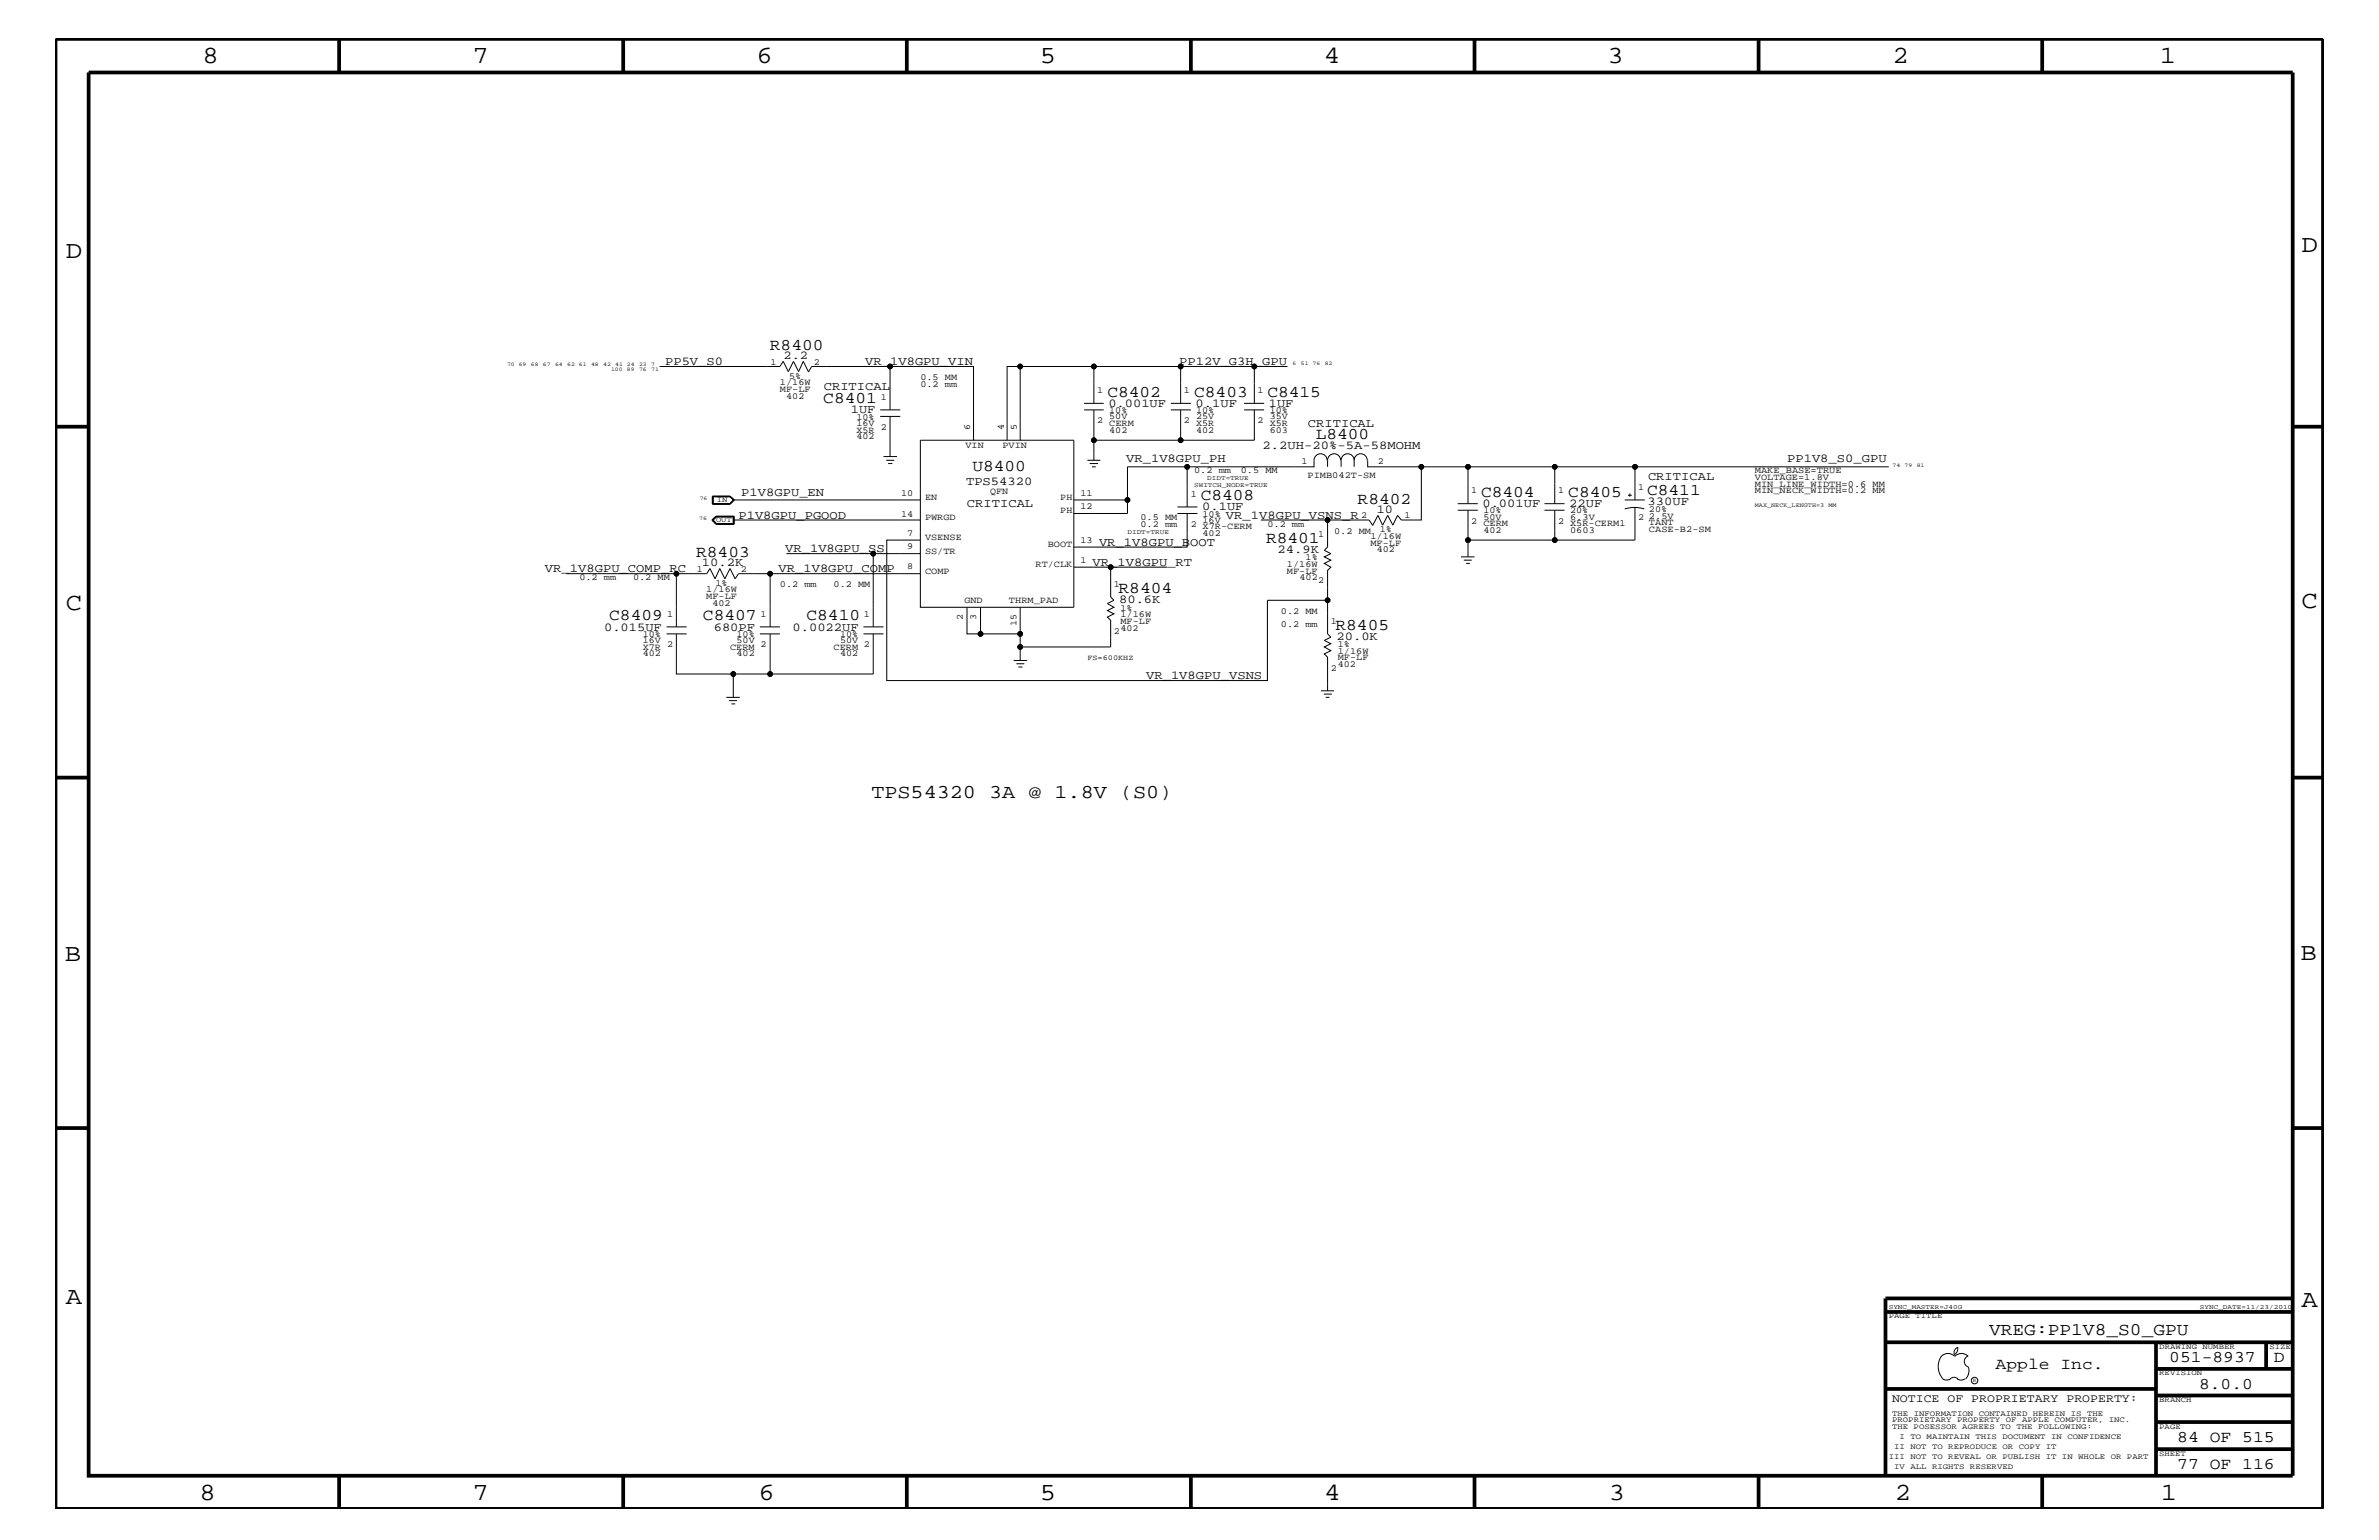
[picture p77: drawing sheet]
<svg xmlns="http://www.w3.org/2000/svg" width="432mm" height="279mm" viewBox="0 0 432 279" stroke-linecap="round" stroke-linejoin="round" font-family="sans-serif">
<defs><g id="words">
<g font-size="4.5">
<text x="36.7" y="11.5">8</text>
<text x="85.8" y="11.5">7</text>
<text x="137.3" y="11.5">6</text>
<text x="188.7" y="11.5">5</text>
<text x="240.3" y="11.5">4</text>
<text x="291.8" y="11.5">3</text>
<text x="343.5" y="11.5">2</text>
<text x="392" y="11.5">1</text>
<text x="11.9" y="46.8">D</text>
<text x="417.7" y="45.7">D</text>
<text x="11.9" y="110.6">C</text>
<text x="417.7" y="110.3">C</text>
<text x="11.8" y="174.3">B</text>
<text x="417.6" y="174.2">B</text>
<text x="11.9" y="236.7">A</text>
<text x="417.7" y="237.1">A</text>
<text x="36.2" y="272.1">8</text>
<text x="85.8" y="272.1">7</text>
<text x="137.7" y="272.1">6</text>
<text x="188.7" y="272.1">5</text>
<text x="240.4" y="272.1">4</text>
<text x="292" y="272.1">3</text>
<text x="343.9" y="272.1">2</text>
<text x="392.2" y="272.1">1</text>
</g>
<text font-size="3.6" x="158.2" y="144.8">TPS54320 3A @ 1.8V (S0)</text>
<text font-size="3.2" x="361" y="242.3">VREG:PP1V8_S0_GPU</text>
<g font-size="3">
<text x="139.7" y="63.4">R8400</text>
<text x="201" y="72">C8402</text>
<text x="216.7" y="72">C8403</text>
<text x="230" y="72">C8415</text>
<text x="149.4" y="73.2">C8401</text>
<text x="238.8" y="79.7">L8400</text>
<text x="176.5" y="85.5">U8400</text>
<text x="299" y="89.9">C8411</text>
<text x="217.9" y="90.7">C8408</text>
<text x="246.4" y="91.4">R8402</text>
<text x="268.8" y="90.1">C8404</text>
<text x="284.6" y="90.1">C8405</text>
<text x="126.4" y="101">R8403</text>
<text x="229.8" y="98.5">R8401</text>
<text x="203" y="107.6">R8404</text>
<text x="110.6" y="112.6">C8409</text>
<text x="127.6" y="112.6">C8407</text>
<text x="146.4" y="112.6">C8410</text>
<text x="242.4" y="114.2">R8405</text>
<text x="362.2" y="248.4">Apple Inc.</text>
<text x="393.7" y="247.1">051-8937</text>
<text x="399.2" y="252">8.0.0</text>
<text x="412.7" y="247.1">D</text>
<text x="395.2" y="261.6">84 OF 515</text>
<text x="395.2" y="266.6">77 OF 116</text>
</g>
<g font-size="2.2">
<text x="142.2" y="65.1">2.2</text>
<text x="120.7" y="66.2">PP5V_S0</text>
<text x="149.5" y="70.7">CRITICAL</text>
<text x="157.1" y="66.2">VR_1V8GPU_VIN</text>
<text x="214" y="66.2">PP12V_G3H_GPU</text>
<text x="154.4" y="75">1UF</text>
<text x="201.2" y="73.8">0.001UF</text>
<text x="217" y="73.8">0.1UF</text>
<text x="230.3" y="73.8">1UF</text>
<text x="237.4" y="77.4">CRITICAL</text>
<text x="204.4" y="83.8">VR_1V8GPU_PH</text>
<text x="229.2" y="81.4">2.2UH-20%-5A-58MOHM</text>
<text x="324.4" y="83.8">PP1V8_S0_GPU</text>
<text x="134.5" y="89.9">P1V8GPU_EN</text>
<text x="175.3" y="87.9">TPS54320</text>
<text x="299.1" y="87.1">CRITICAL</text>
<text x="134" y="94.2">P1V8GPU_PGOOD</text>
<text x="175.5" y="92">CRITICAL</text>
<text x="218.2" y="92.6">0.1UF</text>
<text x="222.5" y="94.2">VR_1V8GPU_VSNS_R</text>
<text x="249.9" y="93.1">10</text>
<text x="269.1" y="92">0.001UF</text>
<text x="284.8" y="92">22UF</text>
<text x="299" y="91.6">330UF</text>
<text x="142.5" y="100.2">VR_1V8GPU_SS</text>
<text x="199.5" y="99">VR_1V8GPU_BOOT</text>
<text x="231.9" y="100.4">24.9K</text>
<text x="98.9" y="103.8">VR_1V8GPU_COMP_RC</text>
<text x="127.4" y="102.7">10.2K</text>
<text x="141.3" y="103.8">VR_1V8GPU_COMP</text>
<text x="198.3" y="102.6">VR_1V8GPU_RT</text>
<text x="203.1" y="109.4">80.6K</text>
<text x="109.6" y="114.4">0.015UF</text>
<text x="129.5" y="114.4">680PF</text>
<text x="143.8" y="114.4">0.0022UF</text>
<text x="242.6" y="116.1">20.0K</text>
<text x="208" y="123.2">VR_1V8GPU_VSNS</text>
</g>
<text font-size="2.1" x="343.4" y="254.4">NOTICE OF PROPRIETARY PROPERTY:</text>
<g font-size="1.7">
<text x="139.9" y="66.2">1</text>
<text x="141.6" y="69.9">1/16W</text>
<text x="141.6" y="71.1">MF-LF</text>
<text x="143.3" y="68.7">5%</text>
<text x="147.7" y="66.2">2</text>
<text x="167" y="70.1">0.2 mm</text>
<text x="167" y="68.9">0.5 MM</text>
<text x="199.1" y="71.3">1</text>
<text x="214.9" y="71.3">1</text>
<text x="228.3" y="71.3">1</text>
<text x="142.7" y="72.3">402</text>
<text x="155.4" y="77.3">16V</text>
<text x="155.4" y="76.2">10%</text>
<text x="159.9" y="72.6">1</text>
<text x="199.1" y="76.8">2</text>
<text x="201.3" y="76.1">50V</text>
<text x="201.3" y="77.3">CERM</text>
<text x="201.3" y="75">10%</text>
<text x="214.9" y="76.8">2</text>
<text x="217.1" y="76.1">25V</text>
<text x="217.1" y="77.3">X5R</text>
<text x="217.1" y="75">10%</text>
<text x="228.3" y="76.8">2</text>
<text x="230.5" y="75">10%</text>
<text x="230.5" y="76.1">35V</text>
<text x="230.5" y="77.3">X5R</text>
<text x="155.4" y="79.7">402</text>
<text x="155.4" y="78.5">X5R</text>
<text x="159.9" y="78">2</text>
<text x="175.3" y="81.3">VIN</text>
<text x="176.1" y="78" transform="rotate(-90 176.1 78)">6</text>
<text x="181.9" y="81.3">PVIN</text>
<text x="182.2" y="78" transform="rotate(-90 182.2 78)">4</text>
<text x="184.6" y="78" transform="rotate(-90 184.6 78)">5</text>
<text x="201.3" y="78.5">402</text>
<text x="217.1" y="78.5">402</text>
<text x="230.5" y="78.5">603</text>
<text x="179.7" y="89.7">QFN</text>
<text x="216.7" y="85.9">0.2 mm</text>
<text x="225.2" y="85.9">0.5 MM</text>
<text x="236.2" y="84.1">1</text>
<text x="237.3" y="86.6">PIMB042T-SM</text>
<text x="250.1" y="84.1">2</text>
<text x="267" y="89.5">1</text>
<text x="282.8" y="89.5">1</text>
<text x="297.3" y="88.9">1</text>
<text x="318.5" y="89.5">MIN_NECK_WIDTH=0.2 MM</text>
<text x="318.5" y="88.3">MIN_LINE_WIDTH=0.6 MM</text>
<text x="318.5" y="85.9">MAKE_BASE=TRUE</text>
<text x="318.5" y="87.1">VOLTAGE=1.8V</text>
<text x="163.6" y="90">10</text>
<text x="163.6" y="93.8">14</text>
<text x="167.9" y="94.3">PWRGD</text>
<text x="167.9" y="90.7">EN</text>
<text x="192.4" y="93.2">PH</text>
<text x="192.4" y="90.7">PH</text>
<text x="196.1" y="90">11</text>
<text x="196.1" y="92.4">12</text>
<text x="207" y="95.6">0.2 mm</text>
<text x="207" y="94.3">0.5 MM</text>
<text x="216.2" y="90.1">1</text>
<text x="216.2" y="95.6">2</text>
<text x="218.3" y="94.9">16V</text>
<text x="218.3" y="93.8">10%</text>
<text x="230" y="95.6">0.2 mm</text>
<text x="247.1" y="94">2</text>
<text x="254.9" y="94">1</text>
<text x="267" y="95">2</text>
<text x="269.2" y="94.3">50V</text>
<text x="269.2" y="95.4">CERM</text>
<text x="269.2" y="93.2">10%</text>
<text x="282.8" y="95">2</text>
<text x="285" y="93.2">20%</text>
<text x="285" y="95.4">X5R-CERM1</text>
<text x="285" y="94.3">6.3V</text>
<text x="297.3" y="94.3">2</text>
<text x="299.3" y="92.9">20%</text>
<text x="299.3" y="94.2">2.5V</text>
<text x="299.3" y="95.2">TANT</text>
<text x="164.7" y="99.7">9</text>
<text x="164.7" y="97.3">7</text>
<text x="167.9" y="98">VSENSE</text>
<text x="167.9" y="100.4">SS/TR</text>
<text x="190.2" y="99.3">BOOT</text>
<text x="196.1" y="98.5">13</text>
<text x="218.3" y="96">X7R-CERM</text>
<text x="218.3" y="97.3">402</text>
<text x="237" y="101.6">1%</text>
<text x="239.3" y="97.4">1</text>
<text x="242.1" y="96.8">0.2 MM</text>
<text x="248.8" y="97.7">1/16W</text>
<text x="248.8" y="99">MF-LF</text>
<text x="249.9" y="100.2">402</text>
<text x="250.4" y="96.5">1%</text>
<text x="269.2" y="96.7">402</text>
<text x="285" y="96.7">0603</text>
<text x="299.3" y="96.5">CASE-B2-SM</text>
<text x="105.2" y="105.3">0.2 mm</text>
<text x="114.9" y="105.3">0.2 MM</text>
<text x="126.5" y="103.7">1</text>
<text x="128.2" y="107.5">1/16W</text>
<text x="129.9" y="106.3">1%</text>
<text x="134.5" y="103.7">2</text>
<text x="141.6" y="106.5">0.2 mm</text>
<text x="151.3" y="106.5">0.2 MM</text>
<text x="164.7" y="103.3">8</text>
<text x="167.9" y="104.1">COMP</text>
<text x="188" y="102.9">RT/CLK</text>
<text x="196.1" y="102.1">1</text>
<text x="202.2" y="106.5">1</text>
<text x="233.6" y="102.9">1/16W</text>
<text x="233.6" y="104.1">MF-LF</text>
<text x="235.9" y="105.3">402</text>
<text x="239.3" y="105.9">2</text>
<text x="121.1" y="112">1</text>
<text x="128.2" y="108.7">MF-LF</text>
<text x="129.3" y="109.9">402</text>
<text x="138" y="112">1</text>
<text x="156.8" y="112">1</text>
<text x="174.8" y="112.5" transform="rotate(-90 174.8 112.5)">2</text>
<text x="175" y="109.3">GND</text>
<text x="177.2" y="112.5" transform="rotate(-90 177.2 112.5)">3</text>
<text x="183.1" y="109.3">THRM_PAD</text>
<text x="184.5" y="113.6" transform="rotate(-90 184.5 113.6)">15</text>
<text x="203.4" y="112">1/16W</text>
<text x="203.4" y="110.8">1%</text>
<text x="203.4" y="113.1">MF-LF</text>
<text x="232.5" y="113.7">0.2 mm</text>
<text x="232.5" y="111.4">0.2 MM</text>
<text x="241.6" y="113.1">1</text>
<text x="116.7" y="116.7">16V</text>
<text x="116.7" y="117.9">X7R</text>
<text x="116.7" y="119.1">402</text>
<text x="116.7" y="115.6">10%</text>
<text x="121.1" y="117.4">2</text>
<text x="132.5" y="117.9">CERM</text>
<text x="133.7" y="116.7">50V</text>
<text x="133.7" y="119.1">402</text>
<text x="133.7" y="115.6">10%</text>
<text x="138" y="117.4">2</text>
<text x="151.3" y="117.9">CERM</text>
<text x="152.5" y="116.7">50V</text>
<text x="152.5" y="119.1">402</text>
<text x="152.5" y="115.6">10%</text>
<text x="156.8" y="117.4">2</text>
<text x="202.2" y="115">2</text>
<text x="203.4" y="114.4">402</text>
<text x="242.8" y="118.6">1/16W</text>
<text x="242.8" y="117.4">1%</text>
<text x="242.8" y="119.8">MF-LF</text>
<text x="241.6" y="121.7">2</text>
<text x="242.8" y="121">402</text>
</g>
<g font-size="1.4">
<text x="130" y="94.8">OUT</text>
<text x="130.1" y="91.1">IN</text>
<text x="197.4" y="119.8">FS=600KHZ</text>
<text x="342.8" y="239.2">PAGE TITLE</text>
<text x="391.9" y="244.7">DRAWING NUMBER</text>
<text x="411.9" y="244.7">SIZE</text>
<text x="391.9" y="249.5">REVISION</text>
<text x="343.4" y="256.8">THE INFORMATION CONTAINED HEREIN IS THE</text>
<text x="391.9" y="254.4">BRANCH</text>
<text x="343.4" y="259.3">THE POSESSOR AGREES TO THE FOLLOWING:</text>
<text x="343.4" y="258">PROPRIETARY PROPERTY OF APPLE COMPUTER, INC.</text>
<text x="343.8" y="262.9">II NOT TO REPRODUCE OR COPY IT</text>
<text x="344.8" y="261.1">I TO MAINTAIN THIS DOCUMENT IN CONFIDENCE</text>
<text x="391.9" y="259.3">PAGE</text>
<text x="342.8" y="264.7">III NOT TO REVEAL OR PUBLISH IT IN WHOLE OR PART</text>
<text x="343.8" y="266.6">IV ALL RIGHTS RESERVED</text>
<text x="391.9" y="264.1">SHEET</text>
</g>
<g font-size="1.2">
<text x="216.7" y="88.3">SWITCH_NODE=TRUE</text>
<text x="219.1" y="87.1">DIDT=TRUE</text>
<text x="204.6" y="96.8">DIDT=TRUE</text>
<text x="342.8" y="237.4">SYNC_MASTER=J40G</text>
<text x="399.3" y="237.4">SYNC_DATE=11/23/2010</text>
</g>
<text font-size="1.1" x="318.5" y="92">MAX_NECK_LENGTH=3 MM</text>
<g font-size="1">
<text x="92" y="66.5">70 69</text>
<text x="96.4" y="66.5">68</text>
<text x="98.6" y="66.5">67</text>
<text x="100.8" y="66.5">64</text>
<text x="103" y="66.5">62 61</text>
<text x="107.3" y="66.5">48</text>
<text x="109.5" y="66.5">42</text>
<text x="110.9" y="67.3">100</text>
<text x="111.7" y="66.5">41 24</text>
<text x="113.8" y="67.3">89</text>
<text x="116" y="66.5">23</text>
<text x="116" y="67.3">76</text>
<text x="118.2" y="67.3">71</text>
<text x="118.2" y="66.5">7</text>
<text x="234.6" y="66.2">6</text>
<text x="236.1" y="66.2">51 76</text>
<text x="240.5" y="66.2">82</text>
<text x="343.5" y="84.7">74</text>
<text x="345.7" y="84.7">79</text>
<text x="347.9" y="84.7">81</text>
<text x="126.9" y="94.3">76</text>
<text x="127" y="90.7">76</text>
<text x="358.1" y="250.7">R</text>
</g>
</g></defs>
<g fill="none" stroke="#000" stroke-width=".18">
<path d="M119.7 66.5h21.9l.6-.9 .9 1.8 .9-1.8 .9 1.8 .9-1.8 .9 1.8M159.8 75.6h3.6M159.8 74.4h3.6M161.5 66.5h15.2v13.4M161.5 66.5v7.9M161.5 75.6v7.2M161.5 66.5h-14.2l-.6 1M167 79.9h27.9v30.3h-27.9zM182.8 79.9v-13.4h2.4v13.4M185.2 66.5h13.3M196.8 74.4h3.5M196.8 73.2h3.5"/>
<path d="M198.5 74.4v9.1M212.5 74.4h3.7M212.5 73.2h3.7M214.3 66.5h-15.8v6.7M214.3 74.4v5.5M225.8 74.4h3.6M225.8 73.2h3.6M227.7 66.5h-13.4v6.7M227.7 74.4v5.5h-29.2M233.7 66.5h-6v6.7M129.3 90h3.2l.8 .7-.8 .8h-3.2zM129.4 91.4h3.1"/>
<path d="M129.4 90v1.5M129.4 90.1h3.1M129.5 90.1v1.3M130 93.7h3.3v1.4h-3.3M130 93.7l-.8 .6 .8 .8M130 93.7l-.7 .6 .7 .8M130 93.8h3.1v1.2h-3.1M130 93.8l-.6 .5 .6 .7M130 93.8l-.5 .5 .5 .7M132.5 90.1l.7 .6-.7 .7M132.5 90.1l.6 .6M133.1 90.7l-.6 .7"/>
<path d="M133.1 90.7h33.9M133.1 94.3h33.9M133.2 93.7v1.4M160.4 82.8h2.4M160.9 83.5h1.4M161.2 84.1h.8M194.9 90.7h9.7v2.5h-9.7M197.4 83.5h2.3M197.8 84.1h1.5M198.2 84.7h.7M204.6 90.7v-6h10.9v7.3M213.7 93.2h3.6"/>
<path d="M213.7 92h3.6M215.5 93.2v6.1h-20.6M228.9 94.3h12.1M240.9 83.5a1.19 1.19 0 0 0-1.2-1.2 1.19 1.19 0 0 0-1.2 1.2v1.2h-23M243.3 83.5a1.19 1.19 0 0 0-1.2-1.2 1.19 1.19 0 0 0-1.1 1.2v1.2M245.8 83.5a1.19 1.19 0 0 0-1.2-1.2 1.19 1.19 0 0 0-1.2 1.2v1.2M245.8 83.5a1.19 1.19 0 0 1 1.2-1.2 1.19 1.19 0 0 1 1.2 1.2M245.8 83.5v1.2M248.2 83.5v1.2h9.8v9.6h-3.7l-.6-.8-.9 1.8-.9-1.8-.9 1.8-.9-1.8-.9 1.8M249.2 95.4l-.7-1.1h-7.5v5l-.6 .6 1.2 .5-1.2 .6 1.2 .6-1.2 .6 1.2 .7-.6 .6v5.4h-11v14.6h-69v-25.5h6M258 84.7h8.4v6.7M264.6 91.4h3.6"/>
<path d="M264.6 92.6h3.6M266.4 92.6v5.4h15.8M266.4 84.7h15.8v6.7M266.4 98v3M280.3 91.4h3.7M280.3 92.6h3.7M282.2 84.7h14.6v6M294.9 92.3a5.8 5.8 0 0 1 3.6 0M294.9 90.7h3.6M295.5 89.9h.7M295.8 89.5v.6M296.8 92v6h-14.6v-5.4"/>
<path d="M296.8 84.7h46M102.8 104.1h20M121 115h3.6M121 113.7h3.6M122.8 115v7.3h17M122.8 113.7v-9.6h5.5l.6-.9 .9 1.8 .8-1.8 1 1.8 .9-1.8 .9 1.8 .6-.9h5.8v9.6M137.9 115h3.7M137.9 113.7h3.7M139.8 115v7.3h18.7v-7.3M139.8 104.1h27.2M142.7 100.4h24.3M156.7 115h3.7"/>
<path d="M156.7 113.7h3.7M158.5 100.4v13.3M175.5 110.2v4.8h2.5v-4.8M184 119.8h2.4M185.2 110.2v4.8h-7.2M185.2 117.4v2.4M194.9 102.9h16.9M201.6 102.9v5.4l.6 .6-1.2 .6 1.2 .7-1.2 .6 1.2 .6-1.2 .6 .6 .6v4.8h-16.4v-2.4M241 108.9v6.1l.6 .6-1.2 .6 1.2 .6-1.2 .6 1.2 .7-1.2 .5 .6 .6v6.1M265.2 101h2.4M265.7 101.6h1.4M266.1 102.2h.7"/>
<path d="M131.8 126.5h2.5M132.3 127.1h1.5M132.8 127.7h.6M133.1 122.3v4.2M184.5 120.4h1.4M184.8 121h.8M239.8 125.3h2.3M240.3 125.9h1.4M240.6 126.5h.7M352.3 246.1a1.69 1.69 0 0 1 2.5 0 1.72 1.72 0 0 1 2.4 0M352.4 246a3.2 3.2 0 0 0 .4 4.3l.8 .1 .4-.2M354 250.2l.7-.3 .7 .3"/>
<path d="M355.2 250.2l.7 .2 .7-.2M355.3 244.4v.3a1.18 1.18 0 0 1-.6 1.1M355.4 244.4a.99 .99 0 0 0-.6 1.4M357.2 246a1.04 1.04 0 0 0-.7 1 1.04 1.04 0 0 0 .7 1M357.3 248l.1 .7a2.11 2.11 0 0 1-.6 1.5"/>
<circle cx="161.5" cy="66.5" r=".42"/>
<circle cx="185.2" cy="66.5" r=".42"/>
<circle cx="198.5" cy="66.5" r=".42"/>
<circle cx="198.5" cy="79.9" r=".42"/>
<circle cx="214.3" cy="66.5" r=".42"/>
<circle cx="214.3" cy="79.9" r=".42"/>
<circle cx="227.7" cy="66.5" r=".42"/>
<circle cx="204.6" cy="90.7" r=".42"/>
<circle cx="215.5" cy="84.7" r=".42"/>
<circle cx="241" cy="94.3" r=".42"/>
<circle cx="258" cy="84.7" r=".42"/>
<circle cx="266.4" cy="84.7" r=".42"/>
<circle cx="266.4" cy="98" r=".42"/>
<circle cx="282.2" cy="84.7" r=".42"/>
<circle cx="282.2" cy="98" r=".42"/>
<circle cx="296.8" cy="84.7" r=".42"/>
<circle cx="122.8" cy="104.1" r=".42"/>
<circle cx="139.8" cy="104.1" r=".42"/>
<circle cx="158.5" cy="100.4" r=".42"/>
<circle cx="178" cy="115" r=".42"/>
<circle cx="185.2" cy="117.4" r=".42"/>
<circle cx="185.2" cy="115" r=".42"/>
<circle cx="201.6" cy="102.9" r=".42"/>
<circle cx="241" cy="108.9" r=".42"/>
<circle cx="133.1" cy="122.3" r=".42"/>
<circle cx="139.8" cy="122.3" r=".42"/>
<circle cx="358.4" cy="250.5" r=".59"/>
</g>
<g fill="none" stroke="#000" stroke-width=".68" stroke-linecap="butt">
<path d="M10.1 7.1h411.5v266.7h-411.5zM16.1 13.2h400v254.5h-400zM61.6 7.1v6.1M113.1 7.1v6.1M164.6 7.1v6.1M216.2 7.1v6.1M267.6 7.1v6.1M319.2 7.1v6.1M370.7 7.1v6.1M10.1 77.4h6M416.1 77.4h5.5M10.1 141.1h6"/>
<path d="M416.1 141.1h5.5M10.1 204.7h6M416.1 204.7h5.5M342.2 238h73.9M416.1 235.6h-73.9v32.1M342.2 243.5h73.9M342.2 252h49.1M391.3 243.5v24.2M391.3 258h24.8M391.3 253.2h24.8M391.3 248.4h24.8M411.3 243.5v4.9"/>
<path d="M61.6 267.7v6.1M113.1 267.7v6.1M164.6 267.7v6.1M216.2 268v5.8M267.6 267.7v6.1M319.2 267.7v6.1M370.7 267.7v6.1M391.3 262.9h24.8"/>
</g>
<g fill="#000">
<circle cx="161.5" cy="66.5" r=".42"/>
<circle cx="185.2" cy="66.5" r=".42"/>
<circle cx="198.5" cy="66.5" r=".42"/>
<circle cx="198.5" cy="79.9" r=".42"/>
<circle cx="214.3" cy="66.5" r=".42"/>
<circle cx="214.3" cy="79.9" r=".42"/>
<circle cx="227.7" cy="66.5" r=".42"/>
<circle cx="204.6" cy="90.7" r=".42"/>
<circle cx="215.5" cy="84.7" r=".42"/>
<circle cx="241" cy="94.3" r=".42"/>
<circle cx="258" cy="84.7" r=".42"/>
<circle cx="266.4" cy="84.7" r=".42"/>
<circle cx="266.4" cy="98" r=".42"/>
<circle cx="282.2" cy="84.7" r=".42"/>
<circle cx="282.2" cy="98" r=".42"/>
<circle cx="296.8" cy="84.7" r=".42"/>
<circle cx="122.8" cy="104.1" r=".42"/>
<circle cx="139.8" cy="104.1" r=".42"/>
<circle cx="158.5" cy="100.4" r=".42"/>
<circle cx="178" cy="115" r=".42"/>
<circle cx="185.2" cy="117.4" r=".42"/>
<circle cx="185.2" cy="115" r=".42"/>
<circle cx="201.6" cy="102.9" r=".42"/>
<circle cx="241" cy="108.9" r=".42"/>
<circle cx="133.1" cy="122.3" r=".42"/>
<circle cx="139.8" cy="122.3" r=".42"/>
</g>
<use href="#words"/>
</svg>
